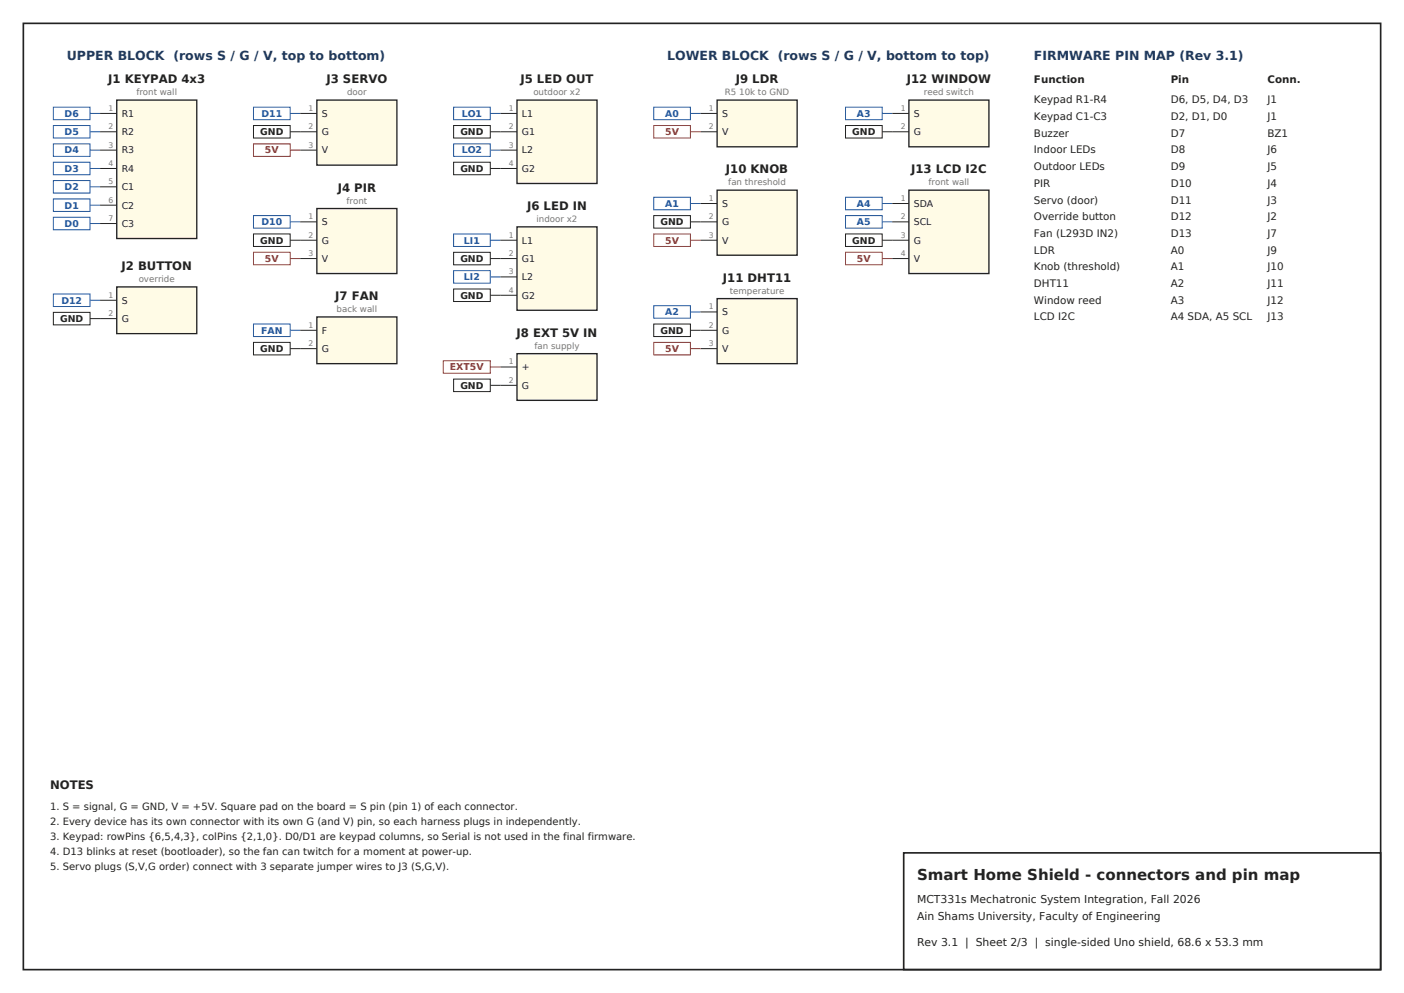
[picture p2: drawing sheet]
<svg xmlns="http://www.w3.org/2000/svg" width="297mm" height="210mm" viewBox="0 0 297 210" stroke-linecap="round" stroke-linejoin="round" font-family="sans-serif">
<defs><g id="words">
<text font-size="3.2" fill="#222" x="194" y="186">Smart Home Shield - connectors and pin map</text>
<g font-size="2.6" fill="#1f3a5f">
<text x="14.1" y="12.7">UPPER BLOCK (rows S / G / V, top to bottom)</text>
<text x="141.1" y="12.7">LOWER BLOCK (rows S / G / V, bottom to top)</text>
<text x="218.7" y="12.7">FIRMWARE PIN MAP (Rev 3.1)</text>
</g>
<g font-size="2.5" fill="#222">
<text x="22.9" y="17.6">J1 KEYPAD 4x3</text>
<text x="69.1" y="17.6">J3 SERVO</text>
<text x="110.1" y="17.6">J5 LED OUT</text>
<text x="155.7" y="17.6">J9 LDR</text>
<text x="191.8" y="17.6">J12 WINDOW</text>
<text x="71.4" y="40.6">J4 PIR</text>
<text x="153.6" y="36.7">J10 KNOB</text>
<text x="192.8" y="36.7">J13 LCD I2C</text>
<text x="111.5" y="44.4">J6 LED IN</text>
<text x="25.7" y="57.1">J2 BUTTON</text>
<text x="152.9" y="59.6">J11 DHT11</text>
<text x="70.9" y="63.5">J7 FAN</text>
<text x="109.3" y="71.3">J8 EXT 5V IN</text>
<text x="10.6" y="167">NOTES</text>
</g>
<g font-size="2.3" fill="#222">
<text x="194" y="190.9">MCT331s Mechatronic System Integration, Fall 2026</text>
<text x="194" y="194.5">Ain Shams University, Faculty of Engineering</text>
<text x="194" y="200.1">Rev 3.1 | Sheet 2/3 | single-sided Uno shield, 68.6 x 53.3 mm</text>
</g>
<g font-size="2.2" fill="#222">
<text x="218.7" y="17.6">Function</text>
<text x="247.6" y="17.6">Pin</text>
<text x="268.1" y="17.6">Conn.</text>
<text x="218.7" y="21.9">Keypad R1-R4</text>
<text x="247.6" y="21.9">D6, D5, D4, D3</text>
<text x="268.1" y="21.9">J1</text>
<text x="218.7" y="25.4">Keypad C1-C3</text>
<text x="218.7" y="28.9">Buzzer</text>
<text x="247.6" y="25.4">D2, D1, D0</text>
<text x="247.6" y="28.9">D7</text>
<text x="268.1" y="25.4">J1</text>
<text x="268.1" y="28.9">BZ1</text>
<text x="218.7" y="32.5">Indoor LEDs</text>
<text x="218.7" y="36">Outdoor LEDs</text>
<text x="247.6" y="32.5">D8</text>
<text x="247.6" y="36">D9</text>
<text x="268.1" y="32.5">J6</text>
<text x="268.1" y="36">J5</text>
<text x="218.7" y="39.5">PIR</text>
<text x="247.6" y="39.5">D10</text>
<text x="268.1" y="39.5">J4</text>
<text x="218.7" y="43">Servo (door)</text>
<text x="218.7" y="46.6">Override button</text>
<text x="247.6" y="43">D11</text>
<text x="247.6" y="46.6">D12</text>
<text x="268.1" y="43">J3</text>
<text x="268.1" y="46.6">J2</text>
<text x="218.7" y="50.1">Fan (L293D IN2)</text>
<text x="218.7" y="53.6">LDR</text>
<text x="247.6" y="50.1">D13</text>
<text x="247.6" y="53.6">A0</text>
<text x="268.1" y="50.1">J7</text>
<text x="268.1" y="53.6">J9</text>
<text x="218.7" y="57.1">Knob (threshold)</text>
<text x="247.6" y="57.1">A1</text>
<text x="268.1" y="57.1">J10</text>
<text x="218.7" y="60.7">DHT11</text>
<text x="218.7" y="64.2">Window reed</text>
<text x="247.6" y="60.7">A2</text>
<text x="247.6" y="64.2">A3</text>
<text x="268.1" y="60.7">J11</text>
<text x="268.1" y="64.2">J12</text>
<text x="218.7" y="67.7">LCD I2C</text>
<text x="247.6" y="67.7">A4 SDA, A5 SCL</text>
<text x="268.1" y="67.7">J13</text>
</g>
<g font-size="2.1" fill="#222">
<text x="10.6" y="171.2">1. S = signal, G = GND, V = +5V. Square pad on the board = S pin (pin 1) of each connector.</text>
<text x="10.6" y="174.4">2. Every device has its own connector with its own G (and V) pin, so each harness plugs in independently.</text>
<text x="10.6" y="177.5">3. Keypad: rowPins {6,5,4,3}, colPins {2,1,0}. D0/D1 are keypad columns, so Serial is not used in the final firmware.</text>
<text x="10.6" y="180.7">4. D13 blinks at reset (bootloader), so the fan can twitch for a moment at power-up.</text>
<text x="10.6" y="183.9">5. Servo plugs (S,V,G order) connect with 3 separate jumper wires to J3 (S,G,V).</text>
</g>
<g font-size="2" fill="#1e5aa8">
<text x="13.7" y="24.7">D6</text>
<text x="13.7" y="28.6">D5</text>
<text x="55.3" y="24.7">D11</text>
<text x="97.7" y="24.7">LO1</text>
<text x="140.7" y="24.7">A0</text>
<text x="181.3" y="24.7">A3</text>
<text x="13.7" y="32.5">D4</text>
<text x="97.7" y="32.5">LO2</text>
<text x="13.7" y="36.3">D3</text>
<text x="13.7" y="40.2">D2</text>
<text x="13.7" y="44.1">D1</text>
<text x="13.7" y="48">D0</text>
<text x="55.3" y="47.6">D10</text>
<text x="140.7" y="43.7">A1</text>
<text x="181.3" y="43.7">A4</text>
<text x="181.3" y="47.6">A5</text>
<text x="98.2" y="51.5">LI1</text>
<text x="98.2" y="59.3">LI2</text>
<text x="13" y="64.2">D12</text>
<text x="55.2" y="70.6">FAN</text>
<text x="140.7" y="66.7">A2</text>
</g>
<g font-size="2" fill="#222">
<text x="25.8" y="24.7">R1</text>
<text x="25.8" y="28.6">R2</text>
<text x="55" y="28.6">GND</text>
<text x="68.1" y="24.7">S</text>
<text x="68.1" y="28.6">G</text>
<text x="97.4" y="28.6">GND</text>
<text x="110.4" y="24.7">L1</text>
<text x="110.4" y="28.6">G1</text>
<text x="152.8" y="24.7">S</text>
<text x="152.8" y="28.6">V</text>
<text x="180.3" y="28.6">GND</text>
<text x="193.3" y="24.7">S</text>
<text x="193.3" y="28.6">G</text>
<text x="25.8" y="32.5">R3</text>
<text x="68.1" y="32.5">V</text>
<text x="110.4" y="32.5">L2</text>
<text x="25.8" y="36.3">R4</text>
<text x="25.8" y="40.2">C1</text>
<text x="97.4" y="36.3">GND</text>
<text x="110.4" y="36.3">G2</text>
<text x="25.8" y="44.1">C2</text>
<text x="25.8" y="48">C3</text>
<text x="68.1" y="47.6">S</text>
<text x="139.7" y="47.6">GND</text>
<text x="152.8" y="43.7">S</text>
<text x="152.8" y="47.6">G</text>
<text x="193.3" y="43.7">SDA</text>
<text x="193.3" y="47.6">SCL</text>
<text x="55" y="51.5">GND</text>
<text x="68.1" y="51.5">G</text>
<text x="110.4" y="51.5">L1</text>
<text x="152.8" y="51.5">V</text>
<text x="180.3" y="51.5">GND</text>
<text x="193.3" y="51.5">G</text>
<text x="68.1" y="55.4">V</text>
<text x="97.4" y="55.4">GND</text>
<text x="110.4" y="55.4">G1</text>
<text x="110.4" y="59.3">L2</text>
<text x="193.3" y="55.4">V</text>
<text x="25.8" y="64.2">S</text>
<text x="97.4" y="63.1">GND</text>
<text x="110.4" y="63.1">G2</text>
<text x="12.7" y="68.1">GND</text>
<text x="25.8" y="68.1">G</text>
<text x="68.1" y="70.6">F</text>
<text x="139.7" y="70.6">GND</text>
<text x="152.8" y="66.7">S</text>
<text x="152.8" y="70.6">G</text>
<text x="55" y="74.4">GND</text>
<text x="68.1" y="74.4">G</text>
<text x="152.8" y="74.4">V</text>
<text x="97.4" y="82.2">GND</text>
<text x="110.4" y="78.3">+</text>
<text x="110.4" y="82.2">G</text>
</g>
<g font-size="2" fill="#c62828">
<text x="140.7" y="28.6">5V</text>
<text x="56.1" y="32.5">5V</text>
<text x="140.7" y="51.5">5V</text>
<text x="56.1" y="55.4">5V</text>
<text x="181.3" y="55.4">5V</text>
<text x="140.7" y="74.4">5V</text>
<text x="95.2" y="78.3">EXT5V</text>
</g>
<g font-size="1.8" fill="#777">
<text x="28.8" y="20.1">front wall</text>
<text x="73.4" y="20.1">door</text>
<text x="112.8" y="20.1">outdoor x2</text>
<text x="153.3" y="20.1">R5 10k to GND</text>
<text x="195.4" y="20.1">reed switch</text>
<text x="154.1" y="39.2">fan threshold</text>
<text x="196.4" y="39.2">front wall</text>
<text x="73.3" y="43">front</text>
<text x="113.5" y="46.9">indoor x2</text>
<text x="29.3" y="59.6">override</text>
<text x="71.2" y="66">back wall</text>
<text x="154.4" y="62.1">temperature</text>
<text x="113" y="73.7">fan supply</text>
</g>
<g font-size="1.6" fill="#777">
<text x="23" y="23.5">1</text>
<text x="65.3" y="23.5">1</text>
<text x="107.6" y="23.5">1</text>
<text x="150" y="23.5">1</text>
<text x="190.5" y="23.5">1</text>
<text x="23" y="27.3">2</text>
<text x="65.3" y="27.3">2</text>
<text x="107.6" y="27.3">2</text>
<text x="150" y="27.3">2</text>
<text x="190.5" y="27.3">2</text>
<text x="23" y="31.2">3</text>
<text x="23" y="35.1">4</text>
<text x="65.3" y="31.2">3</text>
<text x="107.6" y="31.2">3</text>
<text x="107.6" y="35.1">4</text>
<text x="23" y="39">5</text>
<text x="23" y="42.9">6</text>
<text x="23" y="46.7">7</text>
<text x="65.3" y="46.4">1</text>
<text x="150" y="42.5">1</text>
<text x="150" y="46.4">2</text>
<text x="190.5" y="42.5">1</text>
<text x="190.5" y="46.4">2</text>
<text x="65.3" y="50.3">2</text>
<text x="107.6" y="50.3">1</text>
<text x="150" y="50.3">3</text>
<text x="190.5" y="50.3">3</text>
<text x="65.3" y="54.2">3</text>
<text x="107.6" y="54.2">2</text>
<text x="107.6" y="58">3</text>
<text x="190.5" y="54.2">4</text>
<text x="23" y="63">1</text>
<text x="107.6" y="61.9">4</text>
<text x="150" y="65.4">1</text>
<text x="23" y="66.9">2</text>
<text x="65.3" y="69.3">1</text>
<text x="150" y="69.3">2</text>
<text x="65.3" y="73.2">2</text>
<text x="107.6" y="77.1">1</text>
<text x="150" y="73.2">3</text>
<text x="107.6" y="81">2</text>
</g>
</g></defs>
<path d="M4.9 4.9h287.2v200.2h-287.2zM191.2 180.4h100.9v24.7h-100.9z" fill="none" stroke="#222" stroke-width=".35"/>
<path d="M24.7 21.2h16.9v29.2h-16.9z" fill-rule="evenodd" fill="#fffbe6" stroke="#222" stroke-width=".28"/>
<path d="M21.2 24h3.5" fill="none" stroke="#222" stroke-width=".21"/>
<path d="M11.3 22.7h7.7v2.6h-7.7z" fill-rule="evenodd" fill="#fff" stroke="#1e5aa8" stroke-width=".21"/>
<path d="M19 24h2.2" fill="none" stroke="#1e5aa8" stroke-width=".21"/>
<path d="M21.2 27.9h3.5" fill="none" stroke="#222" stroke-width=".21"/>
<path d="M11.3 26.5h7.7v2.7h-7.7z" fill-rule="evenodd" fill="#fff" stroke="#1e5aa8" stroke-width=".21"/>
<path d="M19 27.9h2.2" fill="none" stroke="#1e5aa8" stroke-width=".21"/>
<path d="M21.2 31.7h3.5" fill="none" stroke="#222" stroke-width=".21"/>
<path d="M11.3 30.4h7.7v2.7h-7.7z" fill-rule="evenodd" fill="#fff" stroke="#1e5aa8" stroke-width=".21"/>
<path d="M19 31.7h2.2" fill="none" stroke="#1e5aa8" stroke-width=".21"/>
<path d="M21.2 35.6h3.5" fill="none" stroke="#222" stroke-width=".21"/>
<path d="M11.3 34.3h7.7v2.7h-7.7z" fill-rule="evenodd" fill="#fff" stroke="#1e5aa8" stroke-width=".21"/>
<path d="M19 35.6h2.2" fill="none" stroke="#1e5aa8" stroke-width=".21"/>
<path d="M21.2 39.5h3.5" fill="none" stroke="#222" stroke-width=".21"/>
<path d="M11.3 38.2h7.7v2.6h-7.7z" fill-rule="evenodd" fill="#fff" stroke="#1e5aa8" stroke-width=".21"/>
<path d="M19 39.5h2.2" fill="none" stroke="#1e5aa8" stroke-width=".21"/>
<path d="M21.2 43.4h3.5" fill="none" stroke="#222" stroke-width=".21"/>
<path d="M11.3 42.1h7.7v2.6h-7.7z" fill-rule="evenodd" fill="#fff" stroke="#1e5aa8" stroke-width=".21"/>
<path d="M19 43.4h2.2" fill="none" stroke="#1e5aa8" stroke-width=".21"/>
<path d="M21.2 47.3h3.5" fill="none" stroke="#222" stroke-width=".21"/>
<path d="M11.3 45.9h7.7v2.7h-7.7z" fill-rule="evenodd" fill="#fff" stroke="#1e5aa8" stroke-width=".21"/>
<path d="M19 47.3h2.2" fill="none" stroke="#1e5aa8" stroke-width=".21"/>
<path d="M24.7 60.7h16.9v9.9h-16.9z" fill-rule="evenodd" fill="#fffbe6" stroke="#222" stroke-width=".28"/>
<path d="M21.2 63.5h3.5" fill="none" stroke="#222" stroke-width=".21"/>
<path d="M11.3 62.2h7.7v2.6h-7.7z" fill-rule="evenodd" fill="#fff" stroke="#1e5aa8" stroke-width=".21"/>
<path d="M19 63.5h2.2" fill="none" stroke="#1e5aa8" stroke-width=".21"/>
<path d="M21.2 67.4h3.5" fill="none" stroke="#222" stroke-width=".21"/>
<path d="M11.3 66.1h7.7v2.6h-7.7z" fill-rule="evenodd" fill="#fff" stroke="#222" stroke-width=".21"/>
<path d="M19 67.4h2.2" fill="none" stroke="#222" stroke-width=".21"/>
<path d="M67 21.2h17v13.7h-17z" fill-rule="evenodd" fill="#fffbe6" stroke="#222" stroke-width=".28"/>
<path d="M63.5 24h3.5" fill="none" stroke="#222" stroke-width=".21"/>
<path d="M53.6 22.7h7.8v2.6h-7.8z" fill-rule="evenodd" fill="#fff" stroke="#1e5aa8" stroke-width=".21"/>
<path d="M61.4 24h2.1" fill="none" stroke="#1e5aa8" stroke-width=".21"/>
<path d="M63.5 27.9h3.5" fill="none" stroke="#222" stroke-width=".21"/>
<path d="M53.6 26.5h7.8v2.7h-7.8z" fill-rule="evenodd" fill="#fff" stroke="#222" stroke-width=".21"/>
<path d="M61.4 27.9h2.1M63.5 31.7h3.5" fill="none" stroke="#222" stroke-width=".21"/>
<path d="M53.6 30.4h7.8v2.7h-7.8z" fill-rule="evenodd" fill="#fff" stroke="#c62828" stroke-width=".21"/>
<path d="M61.4 31.7h2.1" fill="none" stroke="#c62828" stroke-width=".21"/>
<path d="M67 44.1h17v13.8h-17z" fill-rule="evenodd" fill="#fffbe6" stroke="#222" stroke-width=".28"/>
<path d="M63.5 46.9h3.5" fill="none" stroke="#222" stroke-width=".21"/>
<path d="M53.6 45.6h7.8v2.6h-7.8z" fill-rule="evenodd" fill="#fff" stroke="#1e5aa8" stroke-width=".21"/>
<path d="M61.4 46.9h2.1" fill="none" stroke="#1e5aa8" stroke-width=".21"/>
<path d="M63.5 50.8h3.5" fill="none" stroke="#222" stroke-width=".21"/>
<path d="M53.6 49.5h7.8v2.6h-7.8z" fill-rule="evenodd" fill="#fff" stroke="#222" stroke-width=".21"/>
<path d="M61.4 50.8h2.1M63.5 54.7h3.5" fill="none" stroke="#222" stroke-width=".21"/>
<path d="M53.6 53.4h7.8v2.6h-7.8z" fill-rule="evenodd" fill="#fff" stroke="#c62828" stroke-width=".21"/>
<path d="M61.4 54.7h2.1" fill="none" stroke="#c62828" stroke-width=".21"/>
<path d="M67 67h17v9.9h-17z" fill-rule="evenodd" fill="#fffbe6" stroke="#222" stroke-width=".28"/>
<path d="M63.5 69.8h3.5" fill="none" stroke="#222" stroke-width=".21"/>
<path d="M53.6 68.5h7.8v2.7h-7.8z" fill-rule="evenodd" fill="#fff" stroke="#1e5aa8" stroke-width=".21"/>
<path d="M61.4 69.8h2.1" fill="none" stroke="#1e5aa8" stroke-width=".21"/>
<path d="M63.5 73.7h3.5" fill="none" stroke="#222" stroke-width=".21"/>
<path d="M53.6 72.4h7.8v2.7h-7.8z" fill-rule="evenodd" fill="#fff" stroke="#222" stroke-width=".21"/>
<path d="M61.4 73.7h2.1" fill="none" stroke="#222" stroke-width=".21"/>
<path d="M109.4 21.2h16.9v17.6h-16.9z" fill-rule="evenodd" fill="#fffbe6" stroke="#222" stroke-width=".28"/>
<path d="M105.8 24h3.6" fill="none" stroke="#222" stroke-width=".21"/>
<path d="M96 22.7h7.7v2.6h-7.7z" fill-rule="evenodd" fill="#fff" stroke="#1e5aa8" stroke-width=".21"/>
<path d="M103.7 24h2.1" fill="none" stroke="#1e5aa8" stroke-width=".21"/>
<path d="M105.8 27.9h3.6" fill="none" stroke="#222" stroke-width=".21"/>
<path d="M96 26.5h7.7v2.7h-7.7z" fill-rule="evenodd" fill="#fff" stroke="#222" stroke-width=".21"/>
<path d="M103.7 27.9h2.1M105.8 31.7h3.6" fill="none" stroke="#222" stroke-width=".21"/>
<path d="M96 30.4h7.7v2.7h-7.7z" fill-rule="evenodd" fill="#fff" stroke="#1e5aa8" stroke-width=".21"/>
<path d="M103.7 31.7h2.1" fill="none" stroke="#1e5aa8" stroke-width=".21"/>
<path d="M105.8 35.6h3.6" fill="none" stroke="#222" stroke-width=".21"/>
<path d="M96 34.3h7.7v2.7h-7.7z" fill-rule="evenodd" fill="#fff" stroke="#222" stroke-width=".21"/>
<path d="M103.7 35.6h2.1" fill="none" stroke="#222" stroke-width=".21"/>
<path d="M109.4 48h16.9v17.6h-16.9z" fill-rule="evenodd" fill="#fffbe6" stroke="#222" stroke-width=".28"/>
<path d="M105.8 50.8h3.6" fill="none" stroke="#222" stroke-width=".21"/>
<path d="M96 49.5h7.7v2.6h-7.7z" fill-rule="evenodd" fill="#fff" stroke="#1e5aa8" stroke-width=".21"/>
<path d="M103.7 50.8h2.1" fill="none" stroke="#1e5aa8" stroke-width=".21"/>
<path d="M105.8 54.7h3.6" fill="none" stroke="#222" stroke-width=".21"/>
<path d="M96 53.4h7.7v2.6h-7.7z" fill-rule="evenodd" fill="#fff" stroke="#222" stroke-width=".21"/>
<path d="M103.7 54.7h2.1M105.8 58.6h3.6" fill="none" stroke="#222" stroke-width=".21"/>
<path d="M96 57.2h7.7v2.7h-7.7z" fill-rule="evenodd" fill="#fff" stroke="#1e5aa8" stroke-width=".21"/>
<path d="M103.7 58.6h2.1" fill="none" stroke="#1e5aa8" stroke-width=".21"/>
<path d="M105.8 62.4h3.6" fill="none" stroke="#222" stroke-width=".21"/>
<path d="M96 61.1h7.7v2.7h-7.7z" fill-rule="evenodd" fill="#fff" stroke="#222" stroke-width=".21"/>
<path d="M103.7 62.4h2.1" fill="none" stroke="#222" stroke-width=".21"/>
<path d="M109.4 74.8h16.9v9.9h-16.9z" fill-rule="evenodd" fill="#fffbe6" stroke="#222" stroke-width=".28"/>
<path d="M105.8 77.6h3.6" fill="none" stroke="#222" stroke-width=".21"/>
<path d="M93.8 76.3h9.9v2.6h-9.9z" fill-rule="evenodd" fill="#fff" stroke="#c62828" stroke-width=".21"/>
<path d="M103.7 77.6h2.1" fill="none" stroke="#c62828" stroke-width=".21"/>
<path d="M105.8 81.5h3.6" fill="none" stroke="#222" stroke-width=".21"/>
<path d="M96 80.2h7.7v2.6h-7.7z" fill-rule="evenodd" fill="#fff" stroke="#222" stroke-width=".21"/>
<path d="M103.7 81.5h2.1" fill="none" stroke="#222" stroke-width=".21"/>
<path d="M151.7 21.2h16.9v9.8h-16.9z" fill-rule="evenodd" fill="#fffbe6" stroke="#222" stroke-width=".28"/>
<path d="M148.2 24h3.5" fill="none" stroke="#222" stroke-width=".21"/>
<path d="M138.3 22.7h7.7v2.6h-7.7z" fill-rule="evenodd" fill="#fff" stroke="#1e5aa8" stroke-width=".21"/>
<path d="M146 24h2.2" fill="none" stroke="#1e5aa8" stroke-width=".21"/>
<path d="M148.2 27.9h3.5" fill="none" stroke="#222" stroke-width=".21"/>
<path d="M138.3 26.5h7.7v2.7h-7.7z" fill-rule="evenodd" fill="#fff" stroke="#c62828" stroke-width=".21"/>
<path d="M146 27.9h2.2" fill="none" stroke="#c62828" stroke-width=".21"/>
<path d="M151.7 40.2h16.9v13.8h-16.9z" fill-rule="evenodd" fill="#fffbe6" stroke="#222" stroke-width=".28"/>
<path d="M148.2 43h3.5" fill="none" stroke="#222" stroke-width=".21"/>
<path d="M138.3 41.7h7.7v2.7h-7.7z" fill-rule="evenodd" fill="#fff" stroke="#1e5aa8" stroke-width=".21"/>
<path d="M146 43h2.2" fill="none" stroke="#1e5aa8" stroke-width=".21"/>
<path d="M148.2 46.9h3.5" fill="none" stroke="#222" stroke-width=".21"/>
<path d="M138.3 45.6h7.7v2.6h-7.7z" fill-rule="evenodd" fill="#fff" stroke="#222" stroke-width=".21"/>
<path d="M146 46.9h2.2M148.2 50.8h3.5" fill="none" stroke="#222" stroke-width=".21"/>
<path d="M138.3 49.5h7.7v2.6h-7.7z" fill-rule="evenodd" fill="#fff" stroke="#c62828" stroke-width=".21"/>
<path d="M146 50.8h2.2" fill="none" stroke="#c62828" stroke-width=".21"/>
<path d="M151.7 63.1h16.9v13.8h-16.9z" fill-rule="evenodd" fill="#fffbe6" stroke="#222" stroke-width=".28"/>
<path d="M148.2 66h3.5" fill="none" stroke="#222" stroke-width=".21"/>
<path d="M138.3 64.6h7.7v2.7h-7.7z" fill-rule="evenodd" fill="#fff" stroke="#1e5aa8" stroke-width=".21"/>
<path d="M146 66h2.2" fill="none" stroke="#1e5aa8" stroke-width=".21"/>
<path d="M148.2 69.8h3.5" fill="none" stroke="#222" stroke-width=".21"/>
<path d="M138.3 68.5h7.7v2.7h-7.7z" fill-rule="evenodd" fill="#fff" stroke="#222" stroke-width=".21"/>
<path d="M146 69.8h2.2M148.2 73.7h3.5" fill="none" stroke="#222" stroke-width=".21"/>
<path d="M138.3 72.4h7.7v2.7h-7.7z" fill-rule="evenodd" fill="#fff" stroke="#c62828" stroke-width=".21"/>
<path d="M146 73.7h2.2" fill="none" stroke="#c62828" stroke-width=".21"/>
<path d="M192.3 21.2h16.9v9.8h-16.9z" fill-rule="evenodd" fill="#fffbe6" stroke="#222" stroke-width=".28"/>
<path d="M188.7 24h3.6" fill="none" stroke="#222" stroke-width=".21"/>
<path d="M178.9 22.7h7.7v2.6h-7.7z" fill-rule="evenodd" fill="#fff" stroke="#1e5aa8" stroke-width=".21"/>
<path d="M186.6 24h2.1" fill="none" stroke="#1e5aa8" stroke-width=".21"/>
<path d="M188.7 27.9h3.6" fill="none" stroke="#222" stroke-width=".21"/>
<path d="M178.9 26.5h7.7v2.7h-7.7z" fill-rule="evenodd" fill="#fff" stroke="#222" stroke-width=".21"/>
<path d="M186.6 27.9h2.1" fill="none" stroke="#222" stroke-width=".21"/>
<path d="M192.3 40.2h16.9v17.7h-16.9z" fill-rule="evenodd" fill="#fffbe6" stroke="#222" stroke-width=".28"/>
<path d="M188.7 43h3.6" fill="none" stroke="#222" stroke-width=".21"/>
<path d="M178.9 41.7h7.7v2.7h-7.7z" fill-rule="evenodd" fill="#fff" stroke="#1e5aa8" stroke-width=".21"/>
<path d="M186.6 43h2.1" fill="none" stroke="#1e5aa8" stroke-width=".21"/>
<path d="M188.7 46.9h3.6" fill="none" stroke="#222" stroke-width=".21"/>
<path d="M178.9 45.6h7.7v2.6h-7.7z" fill-rule="evenodd" fill="#fff" stroke="#1e5aa8" stroke-width=".21"/>
<path d="M186.6 46.9h2.1" fill="none" stroke="#1e5aa8" stroke-width=".21"/>
<path d="M188.7 50.8h3.6" fill="none" stroke="#222" stroke-width=".21"/>
<path d="M178.9 49.5h7.7v2.6h-7.7z" fill-rule="evenodd" fill="#fff" stroke="#222" stroke-width=".21"/>
<path d="M186.6 50.8h2.1M188.7 54.7h3.6" fill="none" stroke="#222" stroke-width=".21"/>
<path d="M178.9 53.4h7.7v2.6h-7.7z" fill-rule="evenodd" fill="#fff" stroke="#c62828" stroke-width=".21"/>
<path d="M186.6 54.7h2.1" fill="none" stroke="#c62828" stroke-width=".21"/>
<use href="#words"/>
</svg>
